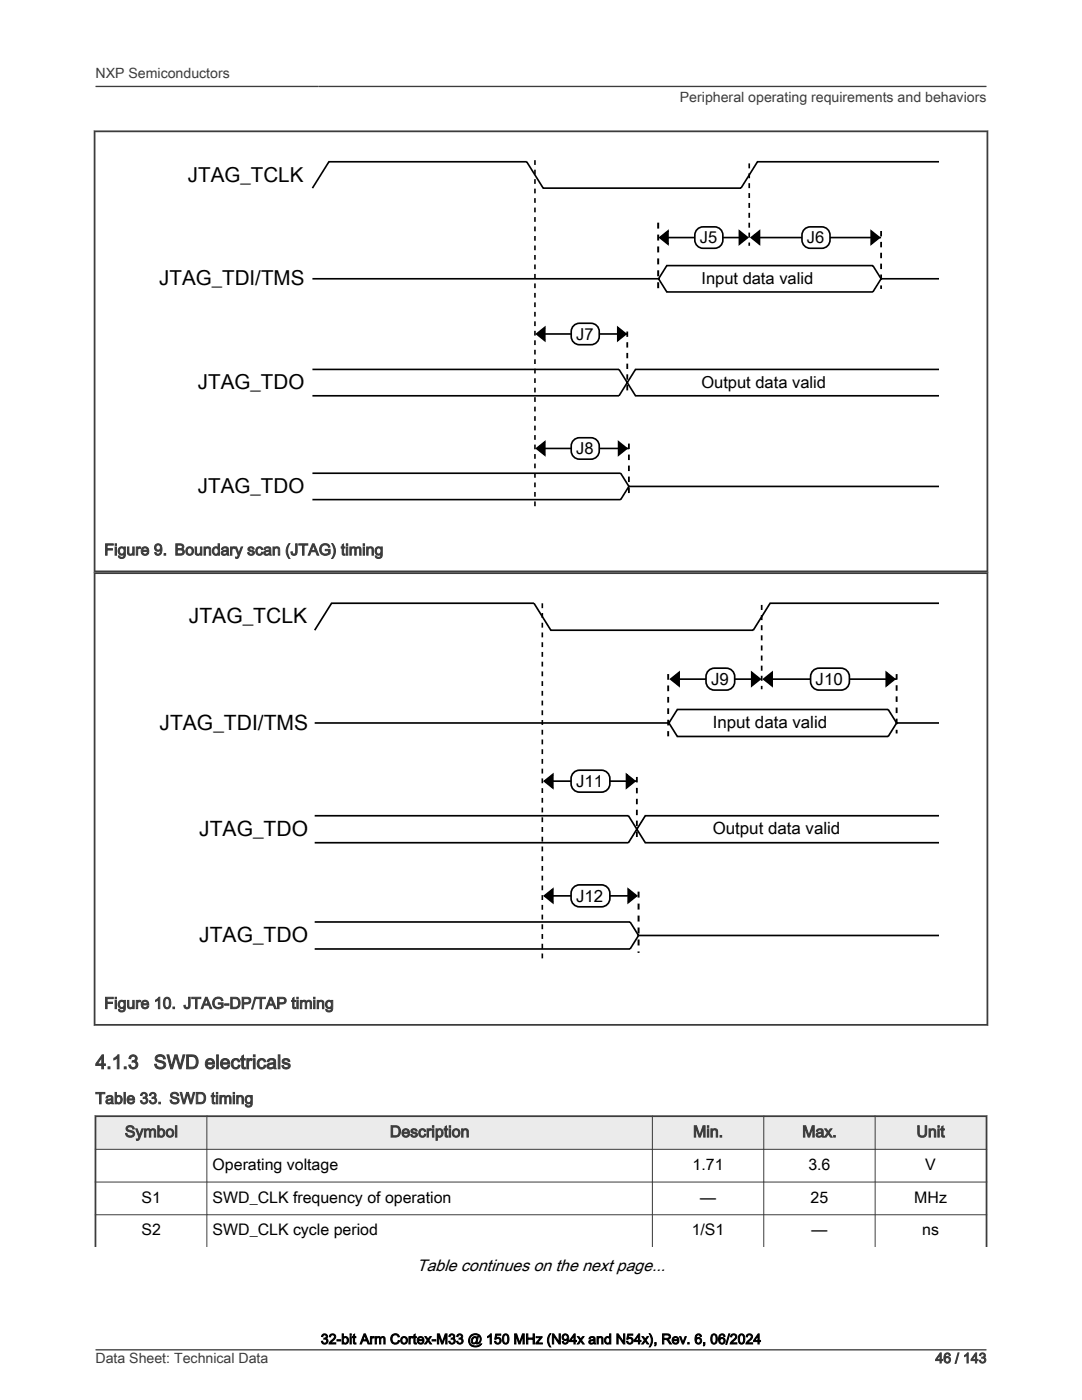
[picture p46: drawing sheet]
<svg xmlns="http://www.w3.org/2000/svg" width="216mm" height="279mm" viewBox="0 0 216 279" stroke-linecap="round" stroke-linejoin="round" font-family="sans-serif">
<defs><g id="words">
<g font-size="4.2">
<text x="37.7" y="124.4">JTAG_TCLK</text>
<text x="31.8" y="145.6">JTAG_TDI/TMS</text>
<text x="39.8" y="166.8">JTAG_TDO</text>
<text x="39.8" y="188">JTAG_TDO</text>
</g>
<g font-size="4.1">
<text x="37.5" y="36.2">JTAG_TCLK</text>
<text x="31.8" y="57">JTAG_TDI/TMS</text>
<text x="39.5" y="77.7">JTAG_TDO</text>
<text x="39.5" y="98.4">JTAG_TDO</text>
</g>
<g font-size="3.9" fill="#3c3c3c">
<text x="19" y="213.3">4.1.3</text>
<text x="30.7" y="213.3">SWD electricals</text>
</g>
<g font-size="3.4">
<text x="141.9" y="136.7">J9</text>
<text x="162.8" y="136.7">J10</text>
<text x="142.2" y="145.3">Input data valid</text>
<text x="115" y="157.1">J11</text>
<text x="142.2" y="166.5">Output data valid</text>
<text x="115" y="180">J12</text>
</g>
<g font-size="3.3">
<text x="139.6" y="48.6">J5</text>
<text x="161" y="48.6">J6</text>
<text x="140" y="56.6">Input data valid</text>
<text x="115" y="67.8">J7</text>
<text x="140" y="77.3">Output data valid</text>
<text x="115" y="90.7">J8</text>
<text x="83.2" y="253.6">Table continues on the next page...</text>
</g>
<g font-size="3.2" fill="#3c3c3c">
<text x="20.8" y="110.8">Figure 9. Boundary scan (JTAG) timing</text>
<text x="20.8" y="201.3">Figure 10. JTAG-DP/TAP timing</text>
<text x="19" y="220.3">Table 33. SWD timing</text>
<text x="24.9" y="226.9">Symbol</text>
<text x="77.8" y="226.9">Description</text>
<text x="138.3" y="226.9">Min.</text>
<text x="160.1" y="226.9">Max.</text>
<text x="182.9" y="226.9">Unit</text>
</g>
<g font-size="3.2">
<text x="42.4" y="233.5">Operating voltage</text>
<text x="138.2" y="233.5">1.71</text>
<text x="161.3" y="233.5">3.6</text>
<text x="184.6" y="233.5">V</text>
<text x="28.3" y="240">S1</text>
<text x="42.4" y="240">SWD_CLK frequency of operation</text>
<text x="139.7" y="240">—</text>
<text x="161.7" y="240">25</text>
<text x="182.4" y="240">MHz</text>
<text x="28.3" y="246.5">S2</text>
<text x="42.4" y="246.5">SWD_CLK cycle period</text>
<text x="138" y="246.5">1/S1</text>
<text x="161.9" y="246.5">—</text>
<text x="184" y="246.5">ns</text>
</g>
<g font-size="2.8" fill="#3c3c3c">
<text x="19" y="15.6">NXP Semiconductors</text>
<text x="135.7" y="20.4">Peripheral operating requirements and behaviors</text>
<text x="19" y="272">Data Sheet: Technical Data</text>
<text x="186.7" y="272">46 / 143</text>
</g>
<text font-size="2.8" x="64" y="268.2">32-bit Arm Cortex-M33 @ 150 MHz (N94x and N54x), Rev. 6, 06/2024</text>
</g></defs>
<g fill="none" stroke="#000" stroke-width=".33">
<path d="M187.4 32.3h-36.3l-3.2 5.2h-39.5l-3.3-5.2h-39.5l-3.3 5.2M62.3 55.6h69.1M131.4 55.6l1.7 2.7h41.1l1.6-2.7h11.6M131.4 55.6l1.7-2.6h41.1l1.6 2.6M131.6 47.4l1.7-1.3v2.6zM133.1 47.4h15.1M147.5 46.1l1.7 1.3-1.7 1.3zM149.9 47.4l1.6-1.3v2.6zM150.8 47.4h25M173.8 46.1l1.7 1.3-1.7 1.3zM62.3 73.7h61.2l3.3 5.3h60.6M107.1 66.7l1.6-1.4v2.7z"/>
<path d="M108.1 66.7h17.1M123.3 65.3l1.6 1.4-1.6 1.3zM187.4 73.7h-60.6l-3.3 5.3h-61.2M62.3 94.4h61.5l1.7 2.7M107.1 89.5l1.6-1.3v2.6zM108.1 89.5h17.4M123.4 88.2l1.7 1.3-1.7 1.3zM187.4 97.1h-61.9l-1.7 2.6h-61.5"/>
</g>
<path d="M131.6 47.4l1.7-1.3v2.6zM147.5 46.1l1.7 1.3-1.7 1.3zM149.9 47.4l1.6-1.3v2.6zM173.8 46.1l1.7 1.3-1.7 1.3zM107.1 66.7l1.6-1.4v2.7zM123.3 65.3l1.6 1.4-1.6 1.3zM107.1 89.5l1.6-1.3v2.6zM123.4 88.2l1.7 1.3-1.7 1.3z" fill="#000"/>
<path d="M175.8 46.1v11.6M125.2 66.2v11.9" fill="none" stroke="#000" stroke-width=".36" stroke-dasharray="1.1 1.1" stroke-linecap="butt"/>
<path d="M125.5 88.5v10.6" fill="none" stroke="#000" stroke-width=".37" stroke-dasharray="1.1 1.1" stroke-linecap="butt"/>
<path d="M106.7 32v69.5" fill="none" stroke="#000" stroke-width=".32" stroke-dasharray=".9 .9" stroke-linecap="butt"/>
<path d="M131.3 44.4v13.9" fill="none" stroke="#000" stroke-width=".4" stroke-dasharray="1.2 1.2" stroke-linecap="butt"/>
<path d="M149.5 32.6v16.5" fill="none" stroke="#000" stroke-width=".33" stroke-dasharray="1 1" stroke-linecap="butt"/>
<path d="M114.5 65l.7-.4 2.7-.1a1.64 1.64 0 0 1 1.7 1.7 2.2 2.2 0 0 1-.8 2.4l-.9 .2h-2.3a1.64 1.64 0 0 1-1.6-1.7 2.36 2.36 0 0 1 .5-2.1z" fill="#fff"/>
<path d="M114.5 65l.7-.4 2.7-.1a1.64 1.64 0 0 1 1.7 1.7 2.2 2.2 0 0 1-.8 2.4l-.9 .2h-2.3a1.64 1.64 0 0 1-1.6-1.7 2.36 2.36 0 0 1 .5-2.1z" fill="none" stroke="#000" stroke-width=".33"/>
<path d="M114.5 87.8l.7-.4h2.7a1.64 1.64 0 0 1 1.7 1.6 2.2 2.2 0 0 1-.8 2.4l-.9 .2h-2.3a1.64 1.64 0 0 1-1.6-1.6 2.36 2.36 0 0 1 .5-2.2z" fill="#fff"/>
<path d="M114.5 87.8l.7-.4h2.7a1.64 1.64 0 0 1 1.7 1.6 2.2 2.2 0 0 1-.8 2.4l-.9 .2h-2.3a1.64 1.64 0 0 1-1.6-1.6 2.36 2.36 0 0 1 .5-2.2z" fill="none" stroke="#000" stroke-width=".33"/>
<path d="M139.1 45.8l.8-.5h2.7a1.64 1.64 0 0 1 1.6 1.6 2.2 2.2 0 0 1-.8 2.4l-.8 .3h-2.3a1.64 1.64 0 0 1-1.7-1.7 2.36 2.36 0 0 1 .5-2.1z" fill="#fff"/>
<path d="M139.1 45.8l.8-.5h2.7a1.64 1.64 0 0 1 1.6 1.6 2.2 2.2 0 0 1-.8 2.4l-.8 .3h-2.3a1.64 1.64 0 0 1-1.7-1.7 2.36 2.36 0 0 1 .5-2.1z" fill="none" stroke="#000" stroke-width=".33"/>
<path d="M160.5 45.8l.7-.5h2.8a1.64 1.64 0 0 1 1.6 1.6 2.2 2.2 0 0 1-.8 2.4l-.8 .3h-2.3a1.64 1.64 0 0 1-1.7-1.7 2.36 2.36 0 0 1 .5-2.1z" fill="#fff"/>
<path d="M160.5 45.8l.7-.5h2.8a1.64 1.64 0 0 1 1.6 1.6 2.2 2.2 0 0 1-.8 2.4l-.8 .3h-2.3a1.64 1.64 0 0 1-1.7-1.7 2.36 2.36 0 0 1 .5-2.1zM109.6 178.8h16.9" fill="none" stroke="#000" stroke-width=".33"/>
<path d="M18.7 26.2h178.5M18.9 26v88.2M197 26v88.2M18.7 114h178.5" fill="none" stroke="#3c3c3c" stroke-width=".35"/>
<g fill="none" stroke="#000" stroke-width=".34">
<path d="M133.8 135.5l1.7-1.3v2.7zM135.2 135.5h15.4M150 134.2l1.7 1.3-1.7 1.4zM152.4 135.5l1.7-1.3v2.7zM153.3 135.5h25.6M176.8 134.2l1.7 1.3-1.7 1.4zM187.4 120.4h-33.7l-3.4 5.4h-40.4l-3.4-5.4h-40.3l-3.4 5.4M62.8 144.3h70.7M108.6 155.9l1.7-1.3v2.6zM109.6 155.9h17.5M125 154.6l1.7 1.3-1.7 1.3zM133.5 144.3l1.7 2.7h42l1.7-2.7h8.5"/>
<path d="M133.5 144.3l1.7-2.7h42l1.7 2.7M62.8 162.8h62.6l3.4 5.4h58.6M108.6 178.8l1.7-1.4v2.7zM125.4 177.4l1.6 1.4-1.6 1.3zM187.4 162.8h-58.6l-3.4 5.4h-62.6M62.8 184h62.9l1.7 2.7M187.4 186.7h-60l-1.7 2.7h-62.9"/>
</g>
<path d="M133.8 135.5l1.7-1.3v2.7zM150 134.2l1.7 1.3-1.7 1.4zM152.4 135.5l1.7-1.3v2.7zM176.8 134.2l1.7 1.3-1.7 1.4zM108.6 155.9l1.7-1.3v2.6zM125 154.6l1.7 1.3-1.7 1.3zM108.6 178.8l1.7-1.4v2.7zM125.4 177.4l1.6 1.4-1.6 1.3z" fill="#000"/>
<path d="M127.1 155.1v12.1" fill="none" stroke="#000" stroke-width=".36" stroke-dasharray="1.1 1.1" stroke-linecap="butt"/>
<path d="M127.4 177.9v12.3" fill="none" stroke="#000" stroke-width=".4" stroke-dasharray="1.2 1.2" stroke-linecap="butt"/>
<path d="M108.2 120.4v71.5" fill="none" stroke="#000" stroke-width=".32" stroke-dasharray="1 1" stroke-linecap="butt"/>
<path d="M133.3 134.5v12.4" fill="none" stroke="#000" stroke-width=".38" stroke-dasharray="1.1 1.1" stroke-linecap="butt"/>
<path d="M152 120.7v16.9" fill="none" stroke="#000" stroke-width=".34" stroke-dasharray="1 1" stroke-linecap="butt"/>
<path d="M178.9 134.5v11.9" fill="none" stroke="#000" stroke-width=".37" stroke-dasharray="1.1 1.1" stroke-linecap="butt"/>
<path d="M114.4 154.2l.8-.4 .4-.1h4.4a1.68 1.68 0 0 1 1.7 1.7 2.26 2.26 0 0 1-.8 2.5l-.9 .2h-4.4a1.68 1.68 0 0 1-1.6-1.7 2.41 2.41 0 0 1 .4-2.2z" fill="#fff"/>
<path d="M114.4 154.2l.8-.4 .4-.1h4.4a1.68 1.68 0 0 1 1.7 1.7 2.26 2.26 0 0 1-.8 2.5l-.9 .2h-4.4a1.68 1.68 0 0 1-1.6-1.7 2.41 2.41 0 0 1 .4-2.2z" fill="none" stroke="#000" stroke-width=".34"/>
<path d="M114.4 177.1l.8-.4 .4-.1h4.4a1.68 1.68 0 0 1 1.7 1.7 2.26 2.26 0 0 1-.8 2.4l-.9 .3h-4.4a1.68 1.68 0 0 1-1.6-1.7 2.41 2.41 0 0 1 .4-2.2z" fill="#fff"/>
<path d="M114.4 177.1l.8-.4 .4-.1h4.4a1.68 1.68 0 0 1 1.7 1.7 2.26 2.26 0 0 1-.8 2.4l-.9 .3h-4.4a1.68 1.68 0 0 1-1.6-1.7 2.41 2.41 0 0 1 .4-2.2z" fill="none" stroke="#000" stroke-width=".34"/>
<path d="M141.4 133.8l.7-.4 2.8-.1a1.68 1.68 0 0 1 1.7 1.7 2.26 2.26 0 0 1-.8 2.5l-.9 .2h-2.3a1.68 1.68 0 0 1-1.7-1.7 2.41 2.41 0 0 1 .5-2.2z" fill="#fff"/>
<path d="M141.4 133.8l.7-.4 2.8-.1a1.68 1.68 0 0 1 1.7 1.7 2.26 2.26 0 0 1-.8 2.5l-.9 .2h-2.3a1.68 1.68 0 0 1-1.7-1.7 2.41 2.41 0 0 1 .5-2.2z" fill="none" stroke="#000" stroke-width=".34"/>
<path d="M162.2 133.8l.8-.4 .4-.1h4.4a1.68 1.68 0 0 1 1.7 1.7 2.26 2.26 0 0 1-.8 2.5l-.9 .2h-4.4a1.68 1.68 0 0 1-1.7-1.7 2.41 2.41 0 0 1 .5-2.2z" fill="#fff"/>
<path d="M162.2 133.8l.8-.4 .4-.1h4.4a1.68 1.68 0 0 1 1.7 1.7 2.26 2.26 0 0 1-.8 2.5l-.9 .2h-4.4a1.68 1.68 0 0 1-1.7-1.7 2.41 2.41 0 0 1 .5-2.2z" fill="none" stroke="#000" stroke-width=".34"/>
<path d="M18.7 114.4h178.5M18.9 114.2v90.5M197 114.2v90.5M18.7 204.5h178.5" fill="none" stroke="#3c3c3c" stroke-width=".35"/>
<path d="M19 222.8h177.8v6.6h-177.8z" fill-rule="evenodd" fill="#ebebeb"/>
<path d="M18.9 222.8h178.1M19 222.6v26.3M196.8 222.6v26.3" fill="none" stroke="#3c3c3c" stroke-width=".35"/>
<path d="M18.9 229.4h178.1M18.9 235.9h178.1M41.3 222.6v26.3M130.2 222.6v26.3M152.4 222.6v26.3M174.6 222.6v26.3M18.9 242.4h178.1" fill="none" stroke="#3c3c3c" stroke-width=".2"/>
<path d="M19 17.3h177.8M19.1 269.4h177.7" fill="none" stroke="#3c3c3c" stroke-width=".26"/>
<use href="#words"/>
</svg>
